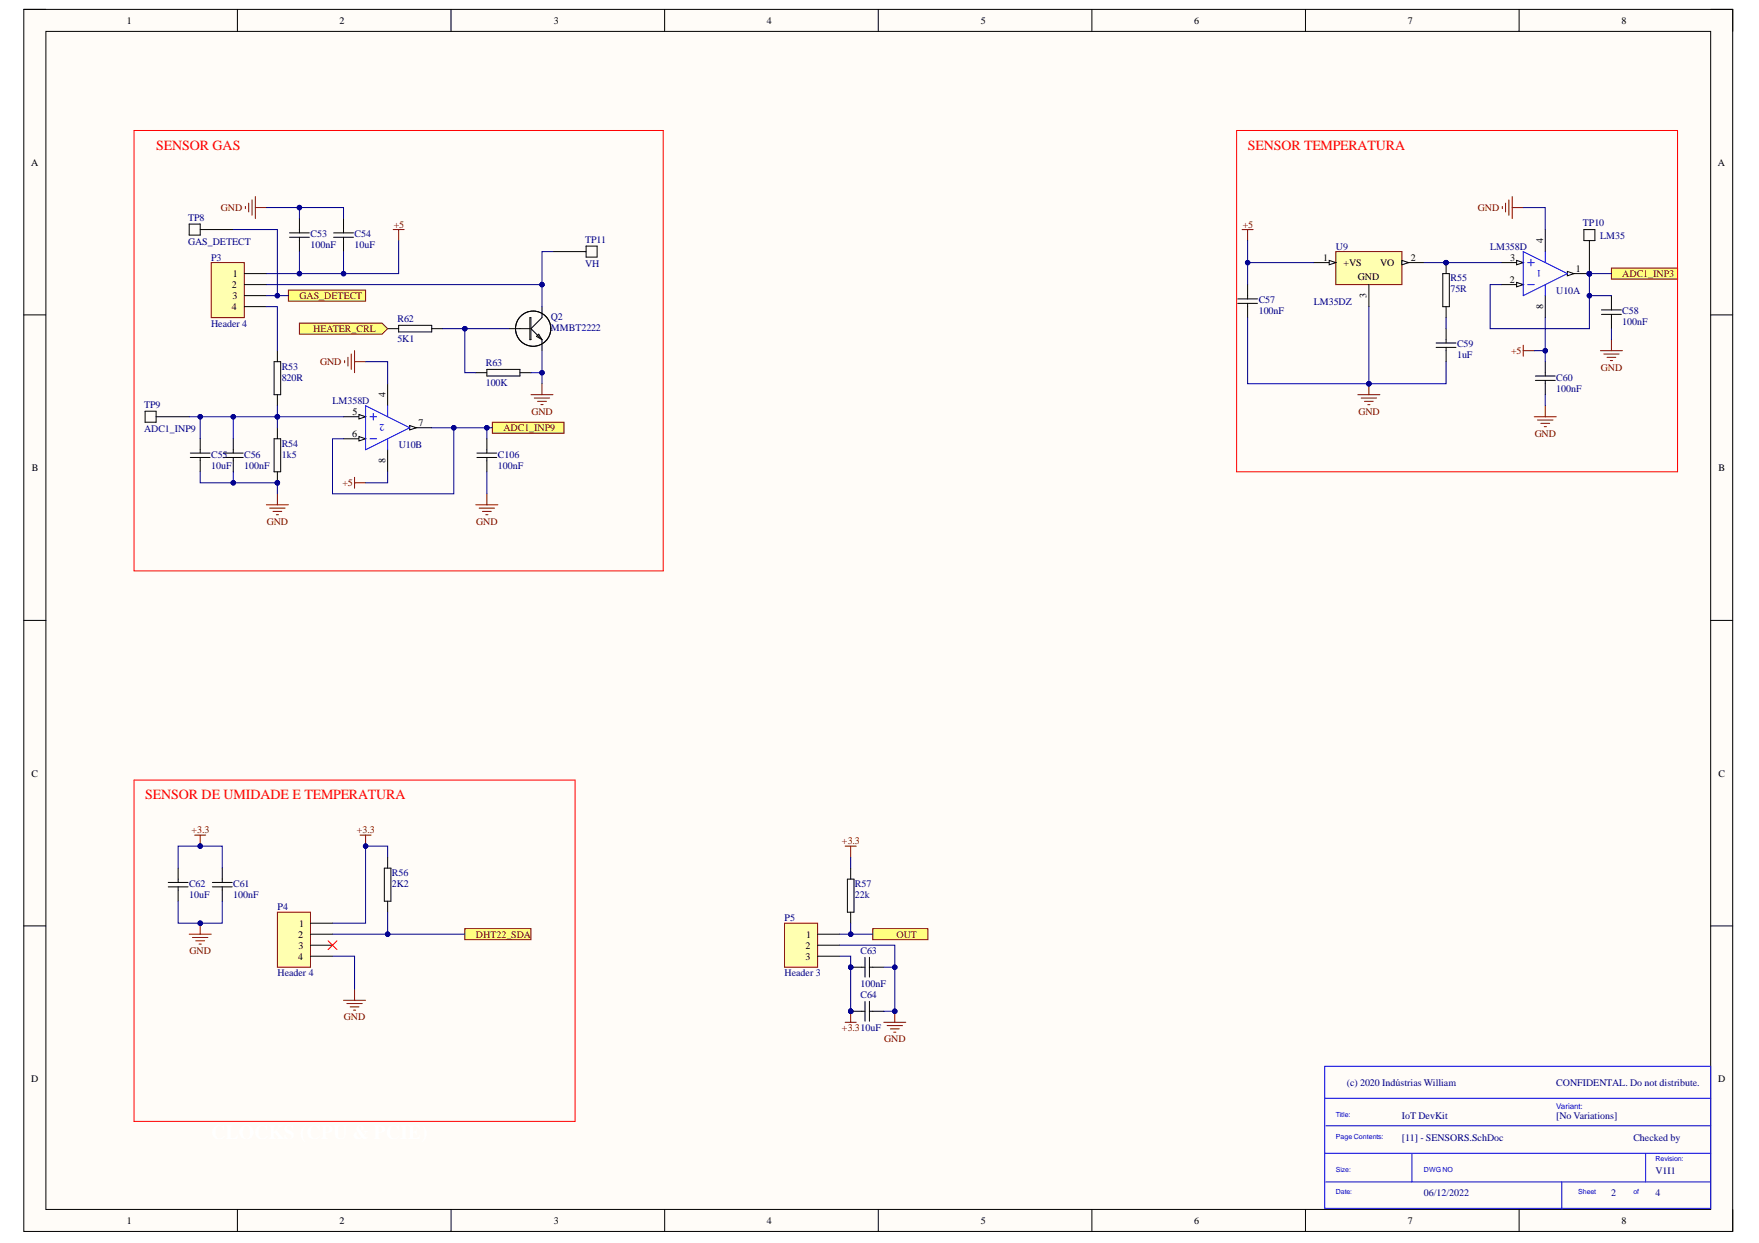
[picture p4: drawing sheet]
<svg xmlns="http://www.w3.org/2000/svg" width="297mm" height="210mm" viewBox="0 0 297 210" stroke-linecap="round" stroke-linejoin="round" font-family="sans-serif">
<defs><g id="words">
<g font-size="2.4" fill="#f00">
<text x="26.3" y="25.3">SENSOR GAS</text>
<text x="210.7" y="25.3">SENSOR TEMPERATURA</text>
<text x="24.5" y="134.9">SENSOR DE UMIDADE E TEMPERATURA</text>
</g>
<g font-size="1.7">
<text x="21.4" y="4">1</text>
<text x="57.3" y="4">2</text>
<text x="93.5" y="4">3</text>
<text x="129.5" y="4">4</text>
<text x="165.6" y="4">5</text>
<text x="201.6" y="4">6</text>
<text x="237.7" y="4">7</text>
<text x="273.8" y="4">8</text>
<text x="5.3" y="28">A</text>
<text x="290.1" y="28">A</text>
<text x="260.6" y="41" transform="rotate(-90 260.6 41)">4</text>
<text x="39.3" y="46.8">1</text>
<text x="223.5" y="44">1</text>
<text x="226.9" y="44.9">+VS</text>
<text x="229.3" y="47.3">GND</text>
<text x="233.1" y="44.9">VO</text>
<text x="238.2" y="44">2</text>
<text x="255" y="47.7">2</text>
<text x="255" y="44">3</text>
<text x="266.1" y="45.9">1</text>
<text x="39.2" y="48.7">2</text>
<text x="39.2" y="52.4">4</text>
<text x="39.2" y="50.5">3</text>
<text x="230.8" y="50.3" transform="rotate(-90 230.8 50.3)">3</text>
<text x="260.6" y="52.2" transform="rotate(-90 260.6 52.2)">8</text>
<text x="59.5" y="70">5</text>
<text x="65.1" y="67" transform="rotate(-90 65.1 67)">4</text>
<text x="70.7" y="71.9">7</text>
<text x="59.5" y="73.7">6</text>
<text x="5.4" y="79.6">B</text>
<text x="65.1" y="78.2" transform="rotate(-90 65.1 78.2)">8</text>
<text x="290.2" y="79.6">B</text>
<text x="5.3" y="131.1">C</text>
<text x="290.2" y="131.1">C</text>
<text x="50.4" y="158.3">2</text>
<text x="50.4" y="160.2">3</text>
<text x="50.5" y="156.5">1</text>
<text x="136" y="160.2">2</text>
<text x="136.1" y="158.3">1</text>
<text x="50.3" y="162">4</text>
<text x="136" y="162">3</text>
<text x="5.3" y="182.7">D</text>
<text x="290.2" y="182.7">D</text>
<text x="21.4" y="206.7">1</text>
<text x="57.3" y="206.7">2</text>
<text x="93.5" y="206.7">3</text>
<text x="129.5" y="206.7">4</text>
<text x="165.6" y="206.7">5</text>
<text x="201.6" y="206.7">6</text>
<text x="237.7" y="206.7">7</text>
<text x="273.8" y="206.7">8</text>
</g>
<g font-size="1.7" fill="#800000">
<text x="37.3" y="35.6">GND</text>
<text x="249.6" y="35.6">GND</text>
<text x="66.5" y="38.4">+5</text>
<text x="209.8" y="38.4">+5</text>
<text x="274" y="46.8">ADC1_INP3</text>
<text x="50.6" y="50.5">GAS_DETECT</text>
<text x="52.9" y="56.1">HEATER_CRL</text>
<text x="255.2" y="59.8">+5</text>
<text x="54" y="61.7">GND</text>
<text x="270.3" y="62.6">GND</text>
<text x="89.7" y="70">GND</text>
<text x="229.4" y="70">GND</text>
<text x="85" y="72.8">ADC1_INP9</text>
<text x="259.2" y="73.7">GND</text>
<text x="57.8" y="82.1">+5</text>
<text x="45" y="88.6">GND</text>
<text x="80.4" y="88.6">GND</text>
<text x="32.4" y="140.7">+3.3</text>
<text x="60.3" y="140.7">+3.3</text>
<text x="142.2" y="142.5">+3.3</text>
<text x="32" y="161.1">GND</text>
<text x="80.4" y="158.3">DHT22_SDA</text>
<text x="151.4" y="158.3">OUT</text>
<text x="58.1" y="172.3">GND</text>
<text x="142.2" y="174.1">+3.310uF</text>
<text x="149.3" y="176">GND</text>
</g>
<g font-size="1.7" fill="#000080">
<text x="31.8" y="37.3">TP8</text>
<text x="31.8" y="41.4">GAS_DETECT</text>
<text x="52.4" y="40.1">C53</text>
<text x="52.4" y="41.9">100nF</text>
<text x="59.9" y="40.1">C54</text>
<text x="59.9" y="41.9">10uF</text>
<text x="98.8" y="41">TP11</text>
<text x="267.3" y="38.2">TP10</text>
<text x="270.2" y="40.3">LM35</text>
<text x="35.7" y="44">P3</text>
<text x="98.8" y="45.1">VH</text>
<text x="225.6" y="42.1">U9</text>
<text x="244.9" y="47.5">R55</text>
<text x="251.6" y="42.1">LM358D</text>
<text x="212.6" y="51.2">C57</text>
<text x="212.6" y="53.1">100nF</text>
<text x="221.9" y="51.4">LM35DZ</text>
<text x="244.9" y="49.4">75R</text>
<text x="262.8" y="49.6">U10A</text>
<text x="274" y="53.1">C58</text>
<text x="35.7" y="55.2">Header 4</text>
<text x="67.1" y="54.4">R62</text>
<text x="67.1" y="57.7">5K1</text>
<text x="93" y="54">Q2</text>
<text x="93" y="55.9">MMBT2222</text>
<text x="246" y="58.7">C59</text>
<text x="274" y="54.9">100nF</text>
<text x="47.6" y="62.4">R53</text>
<text x="47.6" y="64.3">820R</text>
<text x="82" y="61.8">R63</text>
<text x="82" y="65.2">100K</text>
<text x="246" y="60.5">1uF</text>
<text x="262.8" y="64.3">C60</text>
<text x="24.3" y="68.9">TP9</text>
<text x="56.2" y="68.2">LM358D</text>
<text x="262.8" y="66.1">100nF</text>
<text x="24.3" y="73">ADC1_INP9</text>
<text x="35.7" y="77.3">C55</text>
<text x="41.2" y="77.3">C56</text>
<text x="47.6" y="75.4">R54</text>
<text x="47.6" y="77.3">1k5</text>
<text x="67.3" y="75.6">U10B</text>
<text x="84.1" y="77.3">C106</text>
<text x="35.7" y="79.1">10uF</text>
<text x="41.2" y="79.1">100nF</text>
<text x="84.1" y="79.1">100nF</text>
<text x="31.9" y="149.8">C62</text>
<text x="39.4" y="149.8">C61</text>
<text x="66.2" y="147.9">R56</text>
<text x="66.2" y="149.8">2K2</text>
<text x="144.4" y="149.8">R57</text>
<text x="31.9" y="151.7">10uF</text>
<text x="39.4" y="151.7">100nF</text>
<text x="46.9" y="153.7">P4</text>
<text x="132.5" y="155.5">P5</text>
<text x="144.4" y="151.7">22k</text>
<text x="145.3" y="161.1">C63</text>
<text x="46.9" y="164.8">Header 4</text>
<text x="132.5" y="164.8">Header 3</text>
<text x="145.3" y="166.7">100nF</text>
<text x="145.3" y="168.5">C64</text>
<text x="227.4" y="183.4">(c) 2020 Indústrias William</text>
<text x="262.8" y="183.4">CONFIDENTAL. Do not distribute.</text>
<text x="236.7" y="189">IoT DevKit</text>
<text x="262.8" y="189">[No Variations]</text>
<text x="236.7" y="192.7">[11] - SENSORS.SchDoc</text>
<text x="275.8" y="192.7">Checked by</text>
<text x="240.5" y="202">06/12/2022</text>
<text x="272.1" y="202">2</text>
<text x="279.5" y="198.3">V1I1</text>
<text x="279.5" y="202">4</text>
</g>
<g font-size="1.7" fill="#00f">
<text x="260.3" y="45.6" transform="rotate(-180 260.3 45.6)">1</text>
<text x="64.9" y="71.7" transform="rotate(-180 64.9 71.7)">2</text>
</g>
<text font-size="1.4" fill="#00f" x="262.8" y="187.2">Variant:</text>
<g font-size="1.2" fill="#00f">
<text x="225.6" y="188.6">Title:</text>
<text x="225.6" y="197.9">Size:</text>
<text x="225.6" y="192.3">Page Contents:</text>
<text x="240.5" y="197.9">DWG NO</text>
<text x="279.5" y="196">Revision:</text>
<text x="225.6" y="201.6">Date:</text>
<text x="266.5" y="201.6">Sheet</text>
<text x="275.8" y="201.6">of</text>
</g>
</g></defs>
<path d="M4 1.6h288.6v206.4h-288.6z" fill-rule="evenodd" fill="#fffcf8"/>
<path d="M4 1.6h288.6v206.4h-288.6z" fill="none" stroke="#000" stroke-width=".17"/>
<path d="M7.7 5.3h281.2v198.9h-281.2z" fill-rule="evenodd" fill="#fffcf8"/>
<g fill="none" stroke="#000" stroke-width=".17">
<path d="M4 1.6h3.7M7.7 5.3h281.2v198.9h-281.2zM40.1 1.6v3.7M76.2 1.6v3.7M112.2 1.6v3.7M148.3 1.6v3.7M184.4 1.6v3.7M220.5 1.6v3.7M256.5 1.6v3.7M288.9 1.6h3.7v3.7M4 53.2h3.7M288.9 53.2h3.7"/>
<path d="M4 104.8h3.7M288.9 104.8h3.7M4 156.4h3.7M288.9 156.4h3.7M40.1 204.2v3.8M76.2 204.2v3.8M112.2 204.2v3.8M148.3 204.2v3.8M184.4 204.2v3.8M220.5 204.2v3.8M256.5 204.2v3.8M292.6 204.2v3.8"/>
</g>
<path d="M223.7 180.1h65.2v24h-65.2zM223.7 185.5h65.2M223.7 194.8h65.2M223.9 199.6h65M223.9 190.1h65M238.4 194.8v4.8M263.7 199.6v4.6M277.9 194.8v4.8" fill="none" stroke="#00f" stroke-width=".17"/>
<path d="M35.7 44.3h5.6v9.3h-5.6z" fill-rule="evenodd" fill="#ffffb0"/>
<path d="M66.4 38.8h1.8M67.3 38.8v1.8M35.7 44.3h5.6v9.3h-5.6zM89.7 66.7h3.7M90.2 67.2h2.6M90.8 67.8h1.5M91.3 68.3h.4M91.5 64.8v1.9" fill="none" stroke="#800000" stroke-width=".17"/>
<path d="M41.3 46.2h3.7M41.3 48.1h3.7M41.3 49.9h3.7M41.3 51.8h3.7" fill="none" stroke="#000" stroke-width=".17"/>
<path d="M48.7 49h13v1.9h-13z" fill-rule="evenodd" fill="#ffff80"/>
<path d="M48.7 49h13v1.9h-13z" fill="none" stroke="#800000" stroke-width=".17"/>
<path d="M46.8 154h5.6v9.3h-5.6z" fill-rule="evenodd" fill="#ffffb0"/>
<path d="M46.8 154h5.6v9.3h-5.6zM60.8 141h1.9M61.7 141v1.9M58 168.9h3.7M58.6 169.5h2.6M59.1 170h1.5M59.7 170.6h.4M59.9 167.1v1.8" fill="none" stroke="#800000" stroke-width=".17"/>
<path d="M52.4 155.9h3.8M52.4 157.8h3.8M52.4 159.6h3.8M52.4 161.5h3.8" fill="none" stroke="#000" stroke-width=".17"/>
<circle cx="61.7" cy="142.9" r=".37" fill="#000080"/>
<circle cx="61.7" cy="142.9" r=".37" fill="none" stroke="#000080" stroke-width=".17"/>
<path d="M78.5 156.8h11.2v1.9h-11.2z" fill-rule="evenodd" fill="#ffff80"/>
<path d="M31.9 157.8h3.8M32.5 158.3h2.6M33.1 158.9h1.5M33.6 159.4h.4M33.8 155.9v1.9M78.5 156.8h11.2v1.9h-11.2z" fill="none" stroke="#800000" stroke-width=".17"/>
<path d="M28.4 149h3.4M28.4 149.8h3.4M30.1 146.6v2.4M30.1 149.8v2.4M35.9 149h3.3M35.9 149.8h3.3M37.5 146.6v2.4M37.5 149.8v2.4" fill="none" stroke="#000" stroke-width=".17"/>
<circle cx="33.8" cy="155.9" r=".37" fill="#000080"/>
<circle cx="33.8" cy="155.9" r=".37" fill="none" stroke="#000080" stroke-width=".17"/>
<path d="M48.9 39.3h3.3M50.6 36.9v2.4M56.3 39.3h3.4M58 36.9v2.4M48.9 40.1h3.3M50.6 40.1v2.4M56.3 40.1h3.4M58 40.1v2.4" fill="none" stroke="#000" stroke-width=".17"/>
<path d="M41.4 34.9v.3M42 34.3v1.5M42.6 33.7v2.7M43.1 33.2v3.7M43.1 35h1.9" fill="none" stroke="#800000" stroke-width=".17"/>
<path d="M22.6 131.7h74.5v57.7h-74.5z" fill="none" stroke="#f00" stroke-width=".17"/>
<path d="M225.6 42.5h11.1v5.6h-11.1z" fill-rule="evenodd" fill="#ffffb0"/>
<path d="M225.6 42.5h11.1v5.6h-11.1z" fill="none" stroke="#800000" stroke-width=".17"/>
<path d="M236.7 44.3h3.8" fill="none" stroke="#000" stroke-width=".17"/>
<path d="M236.7 44l1.2 .3-1.2 .4z" fill="#f8fcff"/>
<path d="M221.8 44.3h3.8M236.7 44l1.2 .3-1.2 .4z" fill="none" stroke="#000" stroke-width=".17"/>
<path d="M224.5 44l1.1 .3-1.1 .4z" fill="#f8fcff"/>
<path d="M224.5 44l1.1 .3-1.1 .4zM231.2 48.1v3.7" fill="none" stroke="#000" stroke-width=".17"/>
<path d="M229.3 66.7h3.7M229.9 67.2h2.6M230.4 67.8h1.5M231 68.3h.3M231.2 64.8v1.9" fill="none" stroke="#800000" stroke-width=".17"/>
<circle cx="231.2" cy="64.8" r=".37" fill="#000080"/>
<circle cx="231.2" cy="64.8" r=".37" fill="none" stroke="#000080" stroke-width=".17"/>
<path d="M209.8 38.8h1.8M210.7 38.8v1.8" fill="none" stroke="#800000" stroke-width=".17"/>
<path d="M272.1 45.3h11.2v1.8h-11.2z" fill-rule="evenodd" fill="#ffff80"/>
<path d="M272.1 45.3h11.2v1.8h-11.2z" fill="none" stroke="#800000" stroke-width=".17"/>
<path d="M46.8 59.2v1.9M209 51.2h3.4M209 50.5h3.4M210.7 48.1v2.4M210.7 51.2v2.4M46.3 61.1h1.1v5.6h-1.1zM46.8 66.7v1.8" fill="none" stroke="#000" stroke-width=".17"/>
<path d="M208.8 22h74.5v57.7h-74.5z" fill="none" stroke="#f00" stroke-width=".17"/>
<circle cx="46.8" cy="81.5" r=".37" fill="#000080"/>
<circle cx="46.8" cy="81.5" r=".37" fill="none" stroke="#000080" stroke-width=".17"/>
<path d="M46.8 72.2v1.9M46.8 79.7v1.8" fill="none" stroke="#000" stroke-width=".17"/>
<circle cx="46.8" cy="81.5" r=".37" fill="#000080"/>
<circle cx="46.8" cy="81.5" r=".37" fill="none" stroke="#000080" stroke-width=".17"/>
<path d="M46.3 74.1h1.1v5.6h-1.1z" fill="none" stroke="#000" stroke-width=".17"/>
<path d="M45 85.2h3.7M45.5 85.8h2.6M46.1 86.4h1.5M46.7 86.9h.3M46.8 83.4v1.8" fill="none" stroke="#800000" stroke-width=".17"/>
<path d="M83.1 71.3h12.1v1.9h-12.1z" fill-rule="evenodd" fill="#ffff80"/>
<path d="M83.1 71.3h12.1v1.9h-12.1z" fill="none" stroke="#800000" stroke-width=".17"/>
<path d="M22.6 22h89.4v74.4h-89.4z" fill="none" stroke="#f00" stroke-width=".17"/>
<path d="M31.9 37.8h1.9v1.9h-1.9zM33.8 38.8h5.6M24.5 69.4h1.9v1.9h-1.9zM26.4 70.4h5.5M32.1 76.5h3.4M32.1 77.3h3.4M33.8 74.1v2.4M33.8 77.3v2.4M37.7 76.5h3.4M37.7 77.3h3.4M39.4 74.1v2.4M39.4 77.3v2.4" fill="none" stroke="#000" stroke-width=".17"/>
<circle cx="268.4" cy="46.2" r=".37" fill="#000080"/>
<circle cx="268.4" cy="46.2" r=".37" fill="none" stroke="#000080" stroke-width=".17"/>
<path d="M268.4 40.6v5.6" fill="none" stroke="#000" stroke-width=".17"/>
<circle cx="268.4" cy="46.2" r=".37" fill="#000080"/>
<circle cx="268.4" cy="46.2" r=".37" fill="none" stroke="#000080" stroke-width=".17"/>
<path d="M267.5 38.8h1.8v1.8h-1.8z" fill="none" stroke="#000" stroke-width=".17"/>
<path d="M132.5 155.9h5.6v7.4h-5.6z" fill-rule="evenodd" fill="#ffffb0"/>
<path d="M132.5 155.9h5.6v7.4h-5.6z" fill="none" stroke="#800000" stroke-width=".17"/>
<path d="M138.1 157.8h3.7M138.1 159.6h3.7M138.1 161.5h3.7" fill="none" stroke="#000" stroke-width=".17"/>
<path d="M147.4 156.8h9.3v1.9h-9.3z" fill-rule="evenodd" fill="#ffff80"/>
<path d="M147.4 156.8h9.3v1.9h-9.3zM149.2 172.6h3.8M149.8 173.2h2.6M150.4 173.7h1.4M150.9 174.3h.4M151.1 170.8v1.8" fill="none" stroke="#800000" stroke-width=".17"/>
<circle cx="151.1" cy="170.8" r=".37" fill="#000080"/>
<circle cx="151.1" cy="170.8" r=".37" fill="none" stroke="#000080" stroke-width=".17"/>
<path d="M142.7 172.6h1.9M143.7 170.8v1.8" fill="none" stroke="#800000" stroke-width=".17"/>
<circle cx="143.7" cy="170.8" r=".37" fill="#000080"/>
<circle cx="143.7" cy="170.8" r=".37" fill="none" stroke="#000080" stroke-width=".17"/>
<circle cx="143.7" cy="163.3" r=".37" fill="#000080"/>
<circle cx="143.7" cy="163.3" r=".37" fill="none" stroke="#000080" stroke-width=".17"/>
<path d="M143.7 163.3h1.8" fill="none" stroke="#000" stroke-width=".17"/>
<circle cx="143.7" cy="163.3" r=".37" fill="#000080"/>
<circle cx="143.7" cy="163.3" r=".37" fill="none" stroke="#000080" stroke-width=".17"/>
<path d="M145.5 163.3h.6M146.1 161.7v3.3M146.8 163.3h2.4M146.8 161.7v3.3" fill="none" stroke="#000" stroke-width=".17"/>
<circle cx="143.7" cy="170.8" r=".37" fill="#000080"/>
<circle cx="143.7" cy="170.8" r=".37" fill="none" stroke="#000080" stroke-width=".17"/>
<path d="M143.7 170.8h1.8" fill="none" stroke="#000" stroke-width=".17"/>
<circle cx="143.7" cy="170.8" r=".37" fill="#000080"/>
<circle cx="143.7" cy="170.8" r=".37" fill="none" stroke="#000080" stroke-width=".17"/>
<path d="M143.1 148.5h1.1v5.5h-1.1zM143.7 146.6v1.9M143.7 154v1.9M145.5 170.8h.6M146.1 169.1v3.3M146.8 170.8h2.4M146.8 169.1v3.3" fill="none" stroke="#000" stroke-width=".17"/>
<path d="M142.7 142.9h1.9M143.7 142.9v1.8" fill="none" stroke="#800000" stroke-width=".17"/>
<circle cx="268.4" cy="46.2" r=".37" fill="#000080"/>
<circle cx="268.4" cy="46.2" r=".37" fill="none" stroke="#000080" stroke-width=".17"/>
<path d="M260.9 49.9v3.7M264.7 46.2h3.7" fill="none" stroke="#000" stroke-width=".17"/>
<path d="M264.7 45.8l1.1 .4-1.1 .4z" fill="#f8fcff"/>
<path d="M264.7 45.8l1.1 .4-1.1 .4z" fill="none" stroke="#000" stroke-width=".17"/>
<circle cx="268.4" cy="46.2" r=".37" fill="#000080"/>
<circle cx="268.4" cy="46.2" r=".37" fill="none" stroke="#000080" stroke-width=".17"/>
<path d="M260.9 38.8v3.7M253.5 44.3h3.7" fill="none" stroke="#000" stroke-width=".17"/>
<path d="M256.1 44l1.1 .3-1.1 .4z" fill="#f8fcff"/>
<path d="M253.5 48.1h3.7M256.1 44l1.1 .3-1.1 .4z" fill="none" stroke="#000" stroke-width=".17"/>
<path d="M256.1 47.7l1.1 .4-1.1 .3z" fill="#f8fcff"/>
<path d="M256.1 47.7l1.1 .4-1.1 .3z" fill="none" stroke="#000" stroke-width=".17"/>
<path d="M257.2 42.5l7.5 3.7-7.5 3.7zM258 44.3h1.1M258 48.1h1.1M258.5 43.8v1.1M260.9 42.5v1.8M260.9 48.1v1.8" fill="none" stroke="#00f" stroke-width=".17"/>
<circle cx="244.2" cy="44.3" r=".37" fill="#000080"/>
<circle cx="244.2" cy="44.3" r=".37" fill="none" stroke="#000080" stroke-width=".17"/>
<path d="M244.2 44.3v1.9" fill="none" stroke="#000" stroke-width=".17"/>
<circle cx="244.2" cy="44.3" r=".37" fill="#000080"/>
<circle cx="244.2" cy="44.3" r=".37" fill="none" stroke="#000080" stroke-width=".17"/>
<g fill="none" stroke="#000" stroke-width=".17">
<path d="M65.5 55.5h1.8M67.3 54.9h5.6v1.2h-5.6zM72.9 55.5h1.9M85.9 55.5h3.6M89.5 53.6h.2v3.8h-.2zM90.8 56.6l.2-.2 .5 1-.9-.6zM91.5 51.8v1.8l-1.8 1.9 1.8 1.9M91.5 57.4v1.8M242.5 58.7h3.4M242.5 57.9h3.4M243.6 46.2h1.1v5.6h-1.1zM244.2 51.8v1.8"/>
<path d="M244.2 55.5v2.4M244.2 58.7v2.4M270.4 52.3h3.4M270.4 53.1h3.4M272.1 49.9v2.4M272.1 53.1v2.4M80.4 62.9h1.8M82.2 62.4h5.6v1.1h-5.6zM87.8 62.9h1.9M259.3 63.5h3.3M259.3 64.2h3.3M260.9 61.1v2.4"/>
<path d="M260.9 64.2v2.5"/>
<circle cx="90" cy="55.5" r="2.98"/>
</g>
<g fill="none" stroke="#800000" stroke-width=".17">
<path d="M253.7 34.9v.3M254.2 34.3v1.5M254.8 33.8v2.6M255.4 33.2v3.7M255.4 35.1h1.8M257.2 58.3v1.9M257.2 59.2h1.9M270.3 59.2h3.7M270.8 59.8h2.6M272.1 57.4v1.8M259.1 70.4h3.7M259.6 70.9h2.7"/>
<path d="M260.2 71.5h1.5M260.8 72h.3M260.9 68.5v1.9M271.4 60.3h1.5M271.9 60.9h.4"/>
</g>
<path d="M50.6 54.6h13.9l1 .9-1 .9h-13.9z" fill-rule="evenodd" fill="#ffff80"/>
<path d="M50.6 54.6h13.9l1 .9-1 .9h-13.9z" fill="none" stroke="#800000" stroke-width=".17"/>
<path d="M65.5 64.8v3.7M65.5 76v3.7M69.2 72.2h3.7" fill="none" stroke="#000" stroke-width=".17"/>
<path d="M69.2 71.9l1.1 .3-1.1 .4z" fill="#f8fcff"/>
<path d="M58 70.4h3.7M69.2 71.9l1.1 .3-1.1 .4z" fill="none" stroke="#000" stroke-width=".17"/>
<path d="M60.6 70l1.1 .4-1.1 .3z" fill="#f8fcff"/>
<path d="M58 74.1h3.7M60.6 70l1.1 .4-1.1 .3z" fill="none" stroke="#000" stroke-width=".17"/>
<path d="M60.6 73.7l1.1 .4-1.1 .4z" fill="#f8fcff"/>
<path d="M93.4 42.5h5.6M99 41.6h1.8v1.8h-1.8zM60.6 73.7l1.1 .4-1.1 .4zM64.9 146.6h1.1v5.6h-1.1zM65.5 144.7v1.9M65.5 152.2v1.8" fill="none" stroke="#000" stroke-width=".17"/>
<path d="M61.7 68.5l7.5 3.7-7.5 3.8zM62.5 70.4h1.1M62.5 74.1h1.1M63 69.8v1.1M65.5 68.5v1.9M65.5 74.1v1.9" fill="none" stroke="#00f" stroke-width=".17"/>
<g fill="none" stroke="#800000" stroke-width=".17">
<path d="M59.3 59.8v2.6M59.9 59.2v3.7M58.2 60.9v.4M58.8 60.3v1.5M59.9 61.1h1.8M59.9 80.6v1.9M59.9 81.5h1.8M80.4 85.2h3.7M80.9 85.8h2.6M81.5 86.4h1.5M82 86.9h.4M82.2 83.4v1.8"/>
<path d="M32.9 141h1.8M33.8 141v1.9"/>
</g>
<circle cx="33.8" cy="142.9" r=".37" fill="#000080"/>
<g fill="none" stroke="#000080" stroke-width=".17">
<path d="M45 49.9h3.7"/>
<circle cx="33.8" cy="142.9" r=".37"/>
</g>
<path d="M80.5 76.5h3.4M80.5 77.3h3.4M82.2 74.1v2.4M82.2 77.3v2.4" fill="none" stroke="#000" stroke-width=".17"/>
<circle cx="46.8" cy="49.9" r=".37" fill="#000080"/>
<g fill="none" stroke="#000080" stroke-width=".17">
<path d="M50.6 42.5v3.7"/>
<circle cx="46.8" cy="49.9" r=".37"/>
</g>
<circle cx="50.6" cy="46.2" r=".37" fill="#000080"/>
<g fill="none" stroke="#000080" stroke-width=".17">
<path d="M45 35h13v1.9"/>
<circle cx="50.6" cy="46.2" r=".37"/>
</g>
<circle cx="50.6" cy="35" r=".37" fill="#000080"/>
<g fill="none" stroke="#000080" stroke-width=".17">
<path d="M50.6 35v1.9"/>
<circle cx="50.6" cy="35" r=".37"/>
</g>
<circle cx="50.6" cy="35" r=".37" fill="#000080"/>
<g fill="none" stroke="#000080" stroke-width=".17">
<path d="M210.7 40.6v3.7h11.1"/>
<circle cx="50.6" cy="35" r=".37"/>
</g>
<circle cx="210.7" cy="44.3" r=".37" fill="#000080"/>
<g fill="none" stroke="#000080" stroke-width=".17">
<path d="M210.7 44.3v3.8"/>
<circle cx="210.7" cy="44.3" r=".37"/>
</g>
<circle cx="210.7" cy="44.3" r=".37" fill="#000080"/>
<g fill="none" stroke="#000080" stroke-width=".17">
<path d="M58 42.5v3.7h-13"/>
<circle cx="210.7" cy="44.3" r=".37"/>
</g>
<circle cx="58" cy="46.2" r=".37" fill="#000080"/>
<circle cx="58" cy="46.2" r=".37" fill="none" stroke="#000080" stroke-width=".17"/>
<circle cx="50.6" cy="46.2" r=".37" fill="#000080"/>
<g fill="none" stroke="#000080" stroke-width=".17">
<path d="M45 51.8h1.8v7.4M46.8 68.5v3.7"/>
<circle cx="50.6" cy="46.2" r=".37"/>
</g>
<circle cx="46.8" cy="70.4" r=".37" fill="#000080"/>
<g fill="none" stroke="#000080" stroke-width=".17">
<path d="M46.8 70.4h-7.4v3.7"/>
<circle cx="46.8" cy="70.4" r=".37"/>
</g>
<circle cx="39.4" cy="70.4" r=".37" fill="#000080"/>
<circle cx="39.4" cy="70.4" r=".37" fill="none" stroke="#000080" stroke-width=".17"/>
<circle cx="46.8" cy="70.4" r=".37" fill="#000080"/>
<g fill="none" stroke="#000080" stroke-width=".17">
<path d="M39.4 70.4h-5.6v3.7"/>
<circle cx="46.8" cy="70.4" r=".37"/>
</g>
<circle cx="33.8" cy="70.4" r=".37" fill="#000080"/>
<circle cx="33.8" cy="70.4" r=".37" fill="none" stroke="#000080" stroke-width=".17"/>
<circle cx="39.4" cy="70.4" r=".37" fill="#000080"/>
<g fill="none" stroke="#000080" stroke-width=".17">
<path d="M33.8 79.7v1.8h13v1.9"/>
<circle cx="39.4" cy="70.4" r=".37"/>
</g>
<circle cx="39.4" cy="81.5" r=".37" fill="#000080"/>
<circle cx="39.4" cy="81.5" r=".37" fill="none" stroke="#000080" stroke-width=".17"/>
<circle cx="46.8" cy="81.5" r=".37" fill="#000080"/>
<g fill="none" stroke="#000080" stroke-width=".17">
<path d="M39.4 79.7v1.8"/>
<circle cx="46.8" cy="81.5" r=".37"/>
</g>
<circle cx="39.4" cy="81.5" r=".37" fill="#000080"/>
<g fill="none" stroke="#000080" stroke-width=".17">
<path d="M31.9 70.4h1.9"/>
<circle cx="39.4" cy="81.5" r=".37"/>
</g>
<circle cx="33.8" cy="70.4" r=".37" fill="#000080"/>
<g fill="none" stroke="#000080" stroke-width=".17">
<path d="M39.4 38.8h7.4v11.1"/>
<circle cx="33.8" cy="70.4" r=".37"/>
</g>
<circle cx="46.8" cy="49.9" r=".37" fill="#000080"/>
<g fill="none" stroke="#000080" stroke-width=".17">
<path d="M141.8 157.8h5.6"/>
<circle cx="46.8" cy="49.9" r=".37"/>
</g>
<circle cx="143.7" cy="157.8" r=".37" fill="#000080"/>
<g fill="none" stroke="#000080" stroke-width=".17">
<path d="M141.8 161.5h1.9v9.3"/>
<circle cx="143.7" cy="157.8" r=".37"/>
</g>
<circle cx="143.7" cy="163.3" r=".37" fill="#000080"/>
<circle cx="143.7" cy="163.3" r=".37" fill="none" stroke="#000080" stroke-width=".17"/>
<circle cx="143.7" cy="170.8" r=".37" fill="#000080"/>
<g fill="none" stroke="#000080" stroke-width=".17">
<path d="M149.2 163.3h1.9"/>
<circle cx="143.7" cy="170.8" r=".37"/>
</g>
<circle cx="151.1" cy="163.3" r=".37" fill="#000080"/>
<g fill="none" stroke="#000080" stroke-width=".17">
<path d="M141.8 159.6h9.3v11.2h-1.9"/>
<circle cx="151.1" cy="163.3" r=".37"/>
</g>
<circle cx="151.1" cy="170.8" r=".37" fill="#000080"/>
<circle cx="151.1" cy="170.8" r=".37" fill="none" stroke="#000080" stroke-width=".17"/>
<circle cx="151.1" cy="163.3" r=".37" fill="#000080"/>
<g fill="none" stroke="#000080" stroke-width=".17">
<path d="M143.7 155.9v1.9"/>
<circle cx="151.1" cy="163.3" r=".37"/>
</g>
<circle cx="143.7" cy="157.8" r=".37" fill="#000080"/>
<g fill="none" stroke="#000080" stroke-width=".17">
<path d="M210.7 53.6v11.2h33.5v-3.7M244.2 53.6v1.9M143.7 144.7v1.9"/>
<circle cx="143.7" cy="157.8" r=".37"/>
</g>
<circle cx="231.2" cy="64.8" r=".37" fill="#000080"/>
<g fill="none" stroke="#000080" stroke-width=".17">
<path d="M231.2 51.8v13"/>
<circle cx="231.2" cy="64.8" r=".37"/>
</g>
<circle cx="231.2" cy="64.8" r=".37" fill="#000080"/>
<g fill="none" stroke="#000080" stroke-width=".17">
<path d="M240.5 44.3h13"/>
<circle cx="231.2" cy="64.8" r=".37"/>
</g>
<circle cx="244.2" cy="44.3" r=".37" fill="#000080"/>
<g fill="none" stroke="#000080" stroke-width=".17">
<path d="M257.2 35.1h3.7v3.7M260.9 53.6v5.6h-1.8"/>
<circle cx="244.2" cy="44.3" r=".37"/>
</g>
<circle cx="260.9" cy="59.2" r=".37" fill="#000080"/>
<g fill="none" stroke="#000080" stroke-width=".17">
<path d="M268.4 46.2h3.7"/>
<circle cx="260.9" cy="59.2" r=".37"/>
</g>
<circle cx="268.4" cy="46.2" r=".37" fill="#000080"/>
<g fill="none" stroke="#000080" stroke-width=".17">
<path d="M268.4 46.2v9.3h-16.8v-7.4h1.9"/>
<circle cx="268.4" cy="46.2" r=".37"/>
</g>
<circle cx="268.4" cy="49.9" r=".37" fill="#000080"/>
<circle cx="268.4" cy="49.9" r=".37" fill="none" stroke="#000080" stroke-width=".17"/>
<circle cx="268.4" cy="46.2" r=".37" fill="#000080"/>
<g fill="none" stroke="#000080" stroke-width=".17">
<path d="M260.9 59.2v1.9M260.9 66.7v1.8"/>
<circle cx="268.4" cy="46.2" r=".37"/>
</g>
<circle cx="260.9" cy="59.2" r=".37" fill="#000080"/>
<g fill="none" stroke="#000080" stroke-width=".17">
<path d="M268.4 49.9h3.7M272.1 55.5v1.9"/>
<circle cx="260.9" cy="59.2" r=".37"/>
</g>
<circle cx="268.4" cy="49.9" r=".37" fill="#000080"/>
<g fill="none" stroke="#000080" stroke-width=".17">
<path d="M45 48.1h46.5v3.7"/>
<circle cx="268.4" cy="49.9" r=".37"/>
</g>
<circle cx="91.5" cy="48.1" r=".37" fill="#000080"/>
<g fill="none" stroke="#000080" stroke-width=".17">
<path d="M67.3 40.6v5.6h-9.3"/>
<circle cx="91.5" cy="48.1" r=".37"/>
</g>
<circle cx="58" cy="46.2" r=".37" fill="#000080"/>
<g fill="none" stroke="#000080" stroke-width=".17">
<path d="M91.5 59.2v5.6"/>
<circle cx="58" cy="46.2" r=".37"/>
</g>
<circle cx="91.5" cy="62.9" r=".37" fill="#000080"/>
<g fill="none" stroke="#000080" stroke-width=".17">
<path d="M89.7 62.9h1.8"/>
<circle cx="91.5" cy="62.9" r=".37"/>
</g>
<circle cx="91.5" cy="62.9" r=".37" fill="#000080"/>
<g fill="none" stroke="#000080" stroke-width=".17">
<path d="M85.9 55.5h-7.4v7.4h1.9"/>
<circle cx="91.5" cy="62.9" r=".37"/>
</g>
<circle cx="78.5" cy="55.5" r=".37" fill="#000080"/>
<g fill="none" stroke="#000080" stroke-width=".17">
<path d="M74.8 55.5h3.7"/>
<circle cx="78.5" cy="55.5" r=".37"/>
</g>
<circle cx="78.5" cy="55.5" r=".37" fill="#000080"/>
<g fill="none" stroke="#000080" stroke-width=".17">
<path d="M46.8 70.4h11.2"/>
<circle cx="78.5" cy="55.5" r=".37"/>
</g>
<circle cx="46.8" cy="70.4" r=".37" fill="#000080"/>
<g fill="none" stroke="#000080" stroke-width=".17">
<path d="M72.9 72.2h3.7v11.2h-20.5v-9.3h1.9"/>
<circle cx="46.8" cy="70.4" r=".37"/>
</g>
<circle cx="76.6" cy="72.2" r=".37" fill="#000080"/>
<g fill="none" stroke="#000080" stroke-width=".17">
<path d="M61.7 61.1h3.8v3.7M65.5 79.7v1.8h-3.8M76.6 72.2h5.6"/>
<circle cx="76.6" cy="72.2" r=".37"/>
</g>
<circle cx="76.6" cy="72.2" r=".37" fill="#000080"/>
<circle cx="76.6" cy="72.2" r=".37" fill="none" stroke="#000080" stroke-width=".17"/>
<circle cx="82.2" cy="72.2" r=".37" fill="#000080"/>
<g fill="none" stroke="#000080" stroke-width=".17">
<path d="M83.1 72.2h-.9v1.9"/>
<circle cx="82.2" cy="72.2" r=".37"/>
</g>
<circle cx="82.2" cy="72.2" r=".37" fill="#000080"/>
<g fill="none" stroke="#000080" stroke-width=".17">
<path d="M93.4 42.5h-1.9v5.6M82.2 79.7v3.7"/>
<circle cx="82.2" cy="72.2" r=".37"/>
</g>
<circle cx="91.5" cy="48.1" r=".37" fill="#000080"/>
<g fill="none" stroke="#000080" stroke-width=".17">
<path d="M65.5 154v3.8"/>
<circle cx="91.5" cy="48.1" r=".37"/>
</g>
<circle cx="65.5" cy="157.8" r=".37" fill="#000080"/>
<g fill="none" stroke="#000080" stroke-width=".17">
<path d="M30.1 152.2v3.7h7.4v-3.7"/>
<circle cx="65.5" cy="157.8" r=".37"/>
</g>
<circle cx="33.8" cy="155.9" r=".37" fill="#000080"/>
<g fill="none" stroke="#000080" stroke-width=".17">
<path d="M30.1 146.6v-3.7h7.4v3.7"/>
<circle cx="33.8" cy="155.9" r=".37"/>
</g>
<circle cx="33.8" cy="142.9" r=".37" fill="#000080"/>
<g fill="none" stroke="#000080" stroke-width=".17">
<path d="M56.2 157.8h22.3"/>
<circle cx="33.8" cy="142.9" r=".37"/>
</g>
<circle cx="65.5" cy="157.8" r=".37" fill="#000080"/>
<g fill="none" stroke="#000080" stroke-width=".17">
<path d="M65.5 144.7v-1.8h-3.8v13h-5.5M56.2 161.5h3.7v5.6"/>
<circle cx="65.5" cy="157.8" r=".37"/>
</g>
<path d="M55.4 158.9l1.5 1.5M56.9 158.9l-1.5 1.5" fill="none" stroke="#f00" stroke-width=".17"/>
<circle cx="61.7" cy="142.9" r=".37" fill="#000080"/>
<circle cx="61.7" cy="142.9" r=".37" fill="none" stroke="#000080" stroke-width=".17"/>
<use href="#words"/>
</svg>
